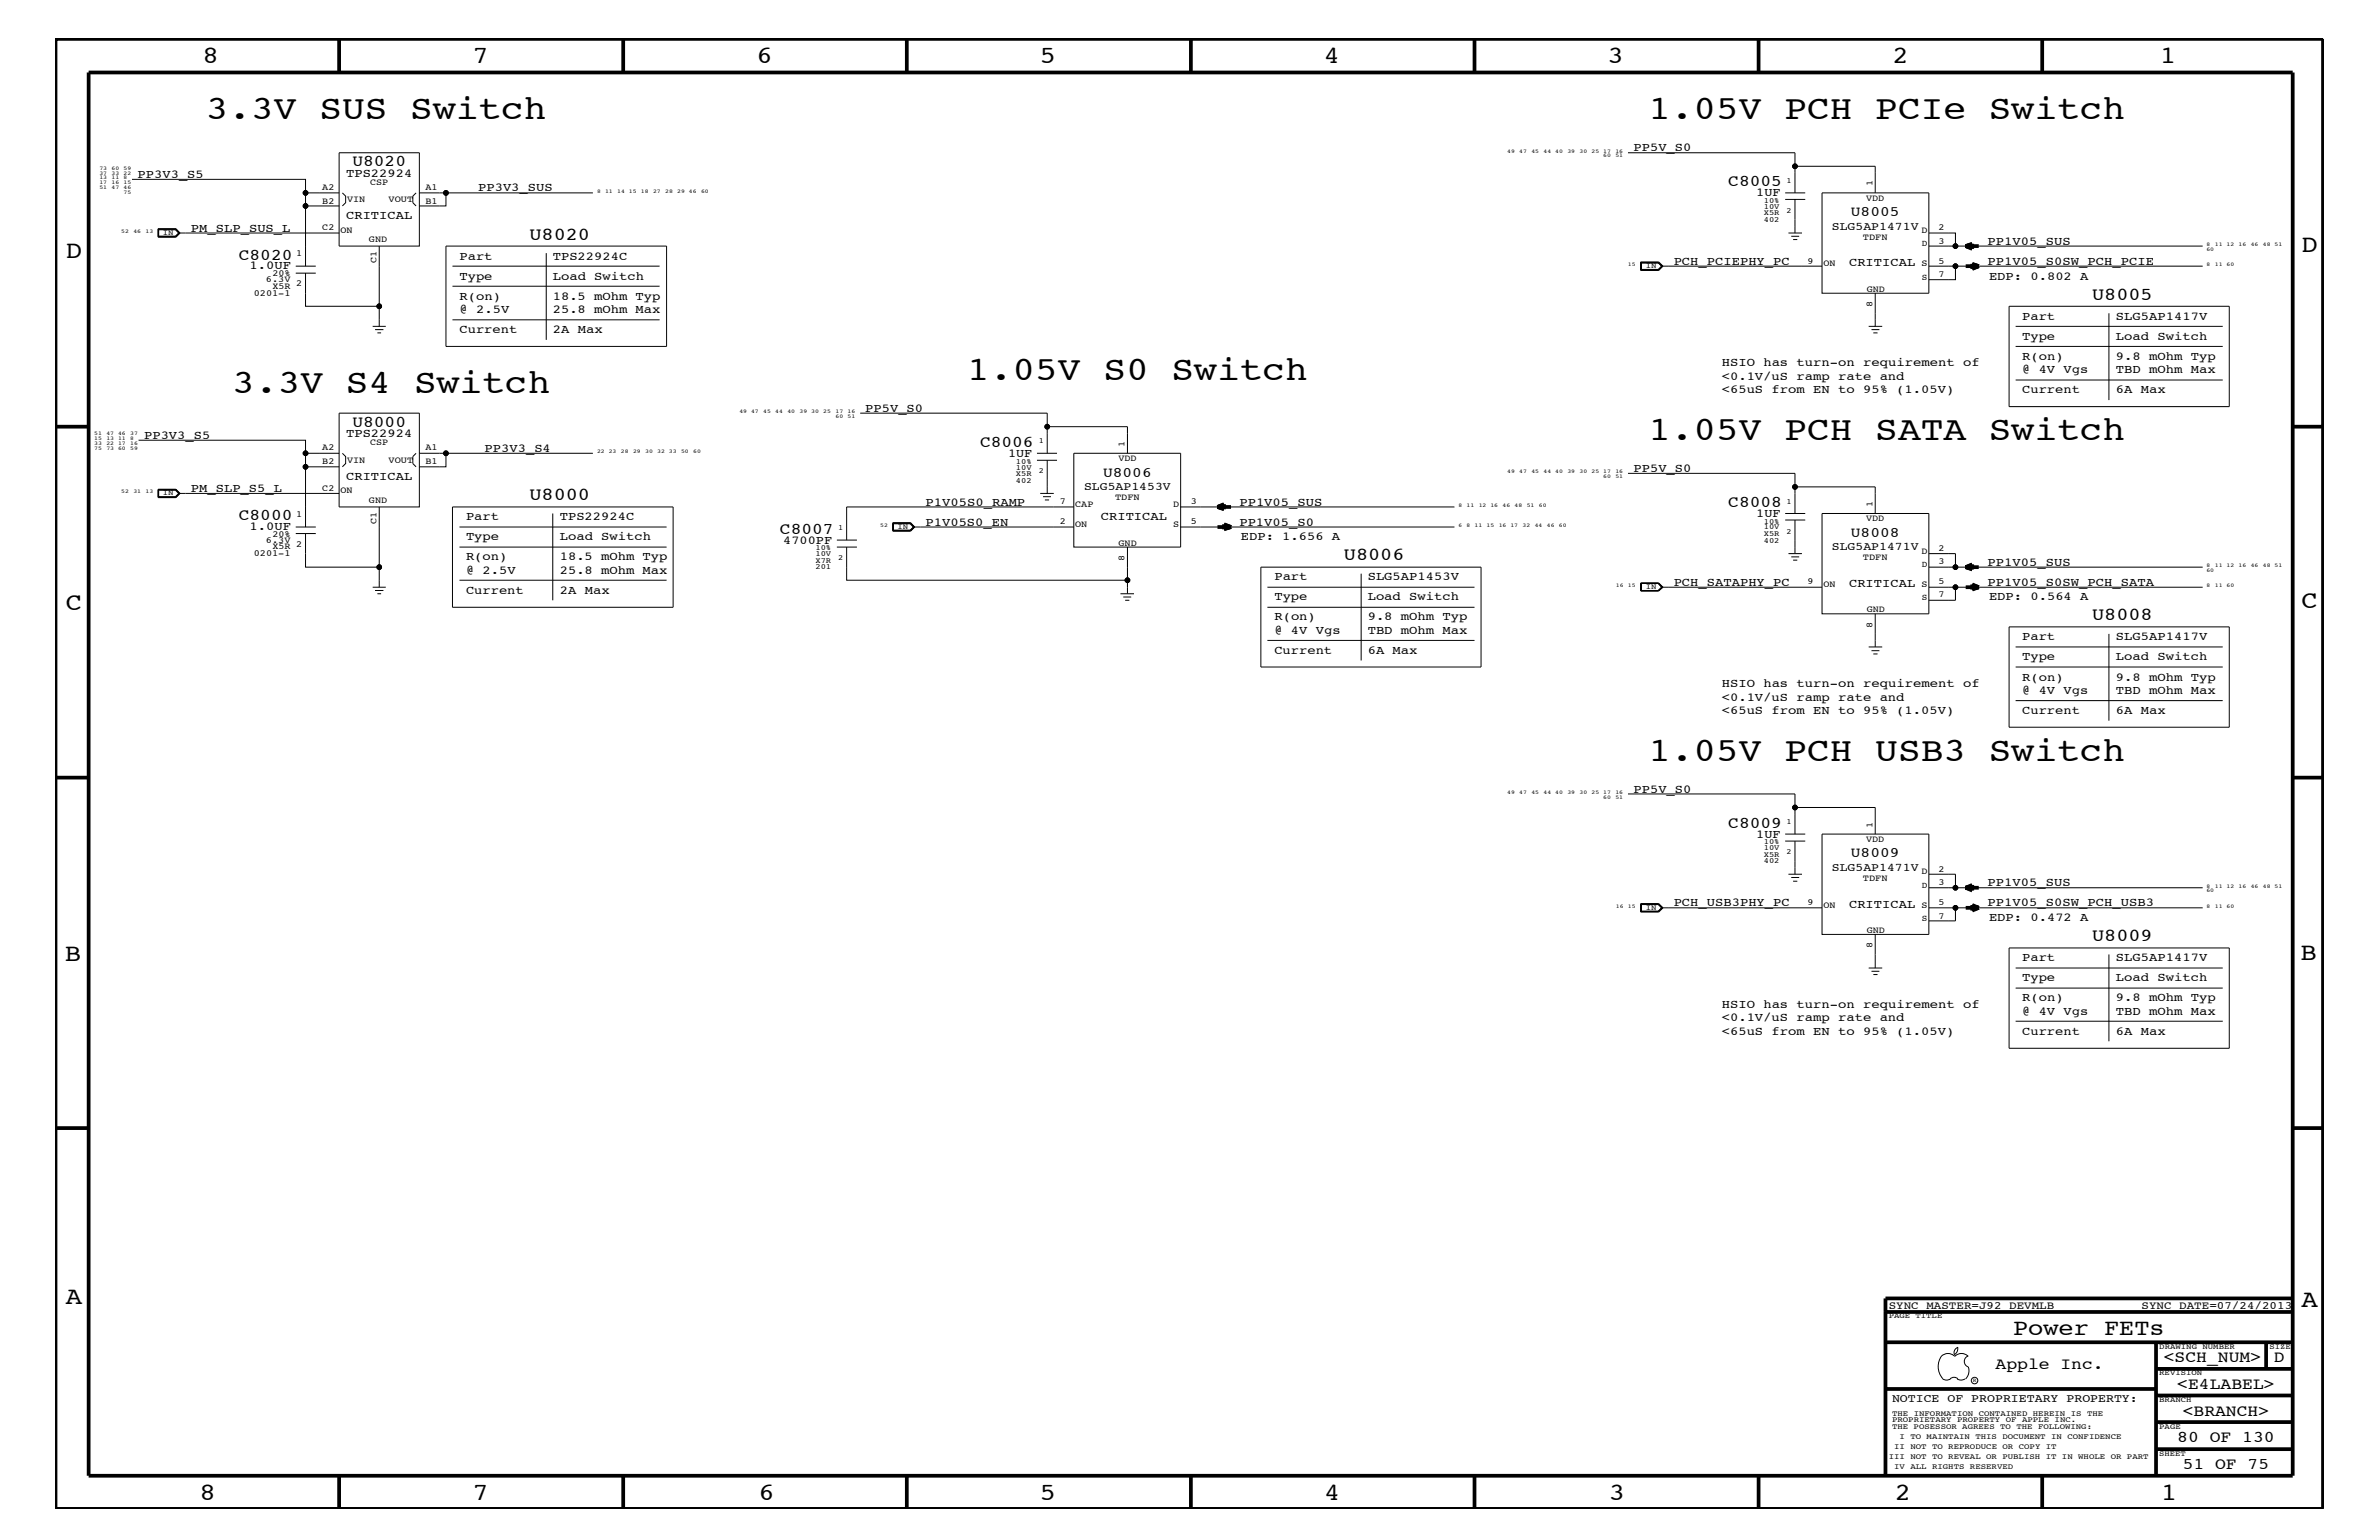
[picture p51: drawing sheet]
<svg xmlns="http://www.w3.org/2000/svg" width="432mm" height="279mm" viewBox="0 0 432 279" stroke-linecap="round" stroke-linejoin="round" font-family="sans-serif">
<defs><g id="words">
<g font-size="6.2">
<text x="37.3" y="21.6">3.3V SUS Switch</text>
<text x="299.1" y="21.6">1.05V PCH PCIe Switch</text>
<text x="42.2" y="71.3">3.3V S4 Switch</text>
<text x="175.5" y="68.9">1.05V S0 Switch</text>
<text x="299.1" y="79.9">1.05V PCH SATA Switch</text>
<text x="299.1" y="138">1.05V PCH USB3 Switch</text>
</g>
<g font-size="4.5">
<text x="36.7" y="11.5">8</text>
<text x="85.8" y="11.5">7</text>
<text x="137.3" y="11.5">6</text>
<text x="188.7" y="11.5">5</text>
<text x="240.3" y="11.5">4</text>
<text x="291.8" y="11.5">3</text>
<text x="343.5" y="11.5">2</text>
<text x="392" y="11.5">1</text>
<text x="11.9" y="46.8">D</text>
<text x="417.7" y="45.7">D</text>
<text x="11.9" y="110.6">C</text>
<text x="417.7" y="110.4">C</text>
<text x="11.8" y="174.3">B</text>
<text x="417.6" y="174.2">B</text>
<text x="11.9" y="236.7">A</text>
<text x="417.7" y="237.1">A</text>
<text x="36.2" y="272.1">8</text>
<text x="85.8" y="272.1">7</text>
<text x="137.7" y="272.1">6</text>
<text x="188.7" y="272.1">5</text>
<text x="240.4" y="272.1">4</text>
<text x="292" y="272.1">3</text>
<text x="343.9" y="272.1">2</text>
<text x="392.2" y="272.1">1</text>
</g>
<text font-size="4.1" x="365.4" y="242.3">Power FETs</text>
<g font-size="3.3">
<text x="96.1" y="43.5">U8020</text>
<text x="379.7" y="54.4">U8005</text>
<text x="96.1" y="90.7">U8000</text>
<text x="243.9" y="101.6">U8006</text>
<text x="379.7" y="112.6">U8008</text>
<text x="379.7" y="170.7">U8009</text>
</g>
<g font-size="3">
<text x="64" y="30.2">U8020</text>
<text x="313.7" y="33.7">C8005</text>
<text x="43.3" y="47.1">C8020</text>
<text x="64" y="77.4">U8000</text>
<text x="177.9" y="81.1">C8006</text>
<text x="43.3" y="94.3">C8000</text>
<text x="313.7" y="92">C8008</text>
<text x="141.6" y="96.8">C8007</text>
<text x="313.7" y="150.1">C8009</text>
<text x="362.2" y="248.4">Apple Inc.</text>
<text x="392.7" y="247.1">&lt;SCH_NUM&gt;</text>
<text x="395.2" y="252">&lt;E4LABEL&gt;</text>
<text x="412.7" y="247.1">D</text>
<text x="396.2" y="256.8">&lt;BRANCH&gt;</text>
<text x="395.2" y="261.6">80 OF 130</text>
<text x="396.2" y="266.6">51 OF 75</text>
</g>
<g font-size="2.6">
<text x="336" y="39.2">U8005</text>
<text x="200.2" y="86.5">U8006</text>
<text x="336" y="97.4">U8008</text>
<text x="336" y="155.6">U8009</text>
</g>
<g font-size="2.2">
<text x="296.5" y="27.5">PP5V_S0</text>
<text x="25" y="32.3">PP3V3_S5</text>
<text x="62.8" y="32">TPS22924</text>
<text x="86.8" y="34.7">PP3V3_SUS</text>
<text x="318.8" y="35.6">1UF</text>
<text x="62.8" y="39.8">CRITICAL</text>
<text x="34.6" y="42">PM_SLP_SUS_L</text>
<text x="83.4" y="47.1">Part</text>
<text x="100.3" y="47.1">TPS22924C</text>
<text x="360.8" y="44.4">PP1V05_SUS</text>
<text x="45.3" y="48.9">1.0UF</text>
<text x="83.4" y="50.7">Type</text>
<text x="100.3" y="50.7">Load Switch</text>
<text x="303.8" y="48">PCH_PCIEPHY_PC</text>
<text x="335.6" y="48.3">CRITICAL</text>
<text x="360.8" y="48">PP1V05_S0SW_PCH_PCIE</text>
<text x="361" y="50.7">EDP: 0.802 A</text>
<text x="83.4" y="54.4">R(on)</text>
<text x="83.4" y="56.8">@ 2.5V</text>
<text x="100.3" y="56.8">25.8 mOhm Max</text>
<text x="100.3" y="54.4">18.5 mOhm Typ</text>
<text x="367" y="58">Part</text>
<text x="384" y="58">SLG5AP1417V</text>
<text x="83.4" y="60.4">Current</text>
<text x="100.3" y="60.4">2A Max</text>
<text x="367" y="65.3">R(on)</text>
<text x="367" y="61.7">Type</text>
<text x="384" y="61.7">Load Switch</text>
<text x="384" y="65.3">9.8 mOhm Typ</text>
<text x="312.5" y="71.3">&lt;65uS from EN to 95% (1.05V)</text>
<text x="312.5" y="68.9">&lt;0.1V/uS ramp rate and</text>
<text x="312.5" y="66.5">HSIO has turn-on requirement of</text>
<text x="367" y="67.7">@ 4V Vgs</text>
<text x="367" y="71.3">Current</text>
<text x="384" y="67.7">TBD mOhm Max</text>
<text x="384" y="71.3">6A Max</text>
<text x="157.1" y="74.7">PP5V_S0</text>
<text x="26.2" y="79.6">PP3V3_S5</text>
<text x="62.8" y="79.4">TPS22924</text>
<text x="88" y="82">PP3V3_S4</text>
<text x="183" y="82.8">1UF</text>
<text x="34.6" y="89.3">PM_SLP_S5_L</text>
<text x="62.8" y="87.1">CRITICAL</text>
<text x="296.5" y="85.6">PP5V_S0</text>
<text x="84.6" y="94.3">Part</text>
<text x="101.6" y="94.3">TPS22924C</text>
<text x="168" y="91.7">P1V05S0_RAMP</text>
<text x="168" y="95.4">P1V05S0_EN</text>
<text x="199.8" y="94.3">CRITICAL</text>
<text x="225" y="95.4">PP1V05_S0</text>
<text x="225" y="91.7">PP1V05_SUS</text>
<text x="318.8" y="93.8">1UF</text>
<text x="45.3" y="96.2">1.0UF</text>
<text x="84.6" y="101.6">R(on)</text>
<text x="84.6" y="98">Type</text>
<text x="101.6" y="98">Load Switch</text>
<text x="101.6" y="101.6">18.5 mOhm Typ</text>
<text x="142.2" y="98.7">4700PF</text>
<text x="225.2" y="98">EDP: 1.656 A</text>
<text x="84.6" y="107.7">Current</text>
<text x="84.6" y="104.1">@ 2.5V</text>
<text x="101.6" y="107.7">2A Max</text>
<text x="101.6" y="104.1">25.8 mOhm Max</text>
<text x="231.3" y="105.3">Part</text>
<text x="248.2" y="105.3">SLG5AP1453V</text>
<text x="303.8" y="106.3">PCH_SATAPHY_PC</text>
<text x="335.6" y="106.5">CRITICAL</text>
<text x="360.8" y="106.3">PP1V05_S0SW_PCH_SATA</text>
<text x="360.8" y="102.6">PP1V05_SUS</text>
<text x="231.3" y="112.6">R(on)</text>
<text x="231.3" y="108.9">Type</text>
<text x="248.2" y="108.9">Load Switch</text>
<text x="248.2" y="112.6">9.8 mOhm Typ</text>
<text x="361" y="108.9">EDP: 0.564 A</text>
<text x="231.3" y="115">@ 4V Vgs</text>
<text x="231.3" y="118.6">Current</text>
<text x="248.2" y="115">TBD mOhm Max</text>
<text x="248.2" y="118.6">6A Max</text>
<text x="367" y="116.2">Part</text>
<text x="367" y="119.8">Type</text>
<text x="384" y="119.8">Load Switch</text>
<text x="384" y="116.2">SLG5AP1417V</text>
<text x="312.5" y="124.7">HSIO has turn-on requirement of</text>
<text x="367" y="123.5">R(on)</text>
<text x="367" y="125.9">@ 4V Vgs</text>
<text x="384" y="123.5">9.8 mOhm Typ</text>
<text x="384" y="125.9">TBD mOhm Max</text>
<text x="312.5" y="129.6">&lt;65uS from EN to 95% (1.05V)</text>
<text x="312.5" y="127.1">&lt;0.1V/uS ramp rate and</text>
<text x="367" y="129.6">Current</text>
<text x="384" y="129.6">6A Max</text>
<text x="296.5" y="143.9">PP5V_S0</text>
<text x="318.8" y="152">1UF</text>
<text x="360.8" y="160.8">PP1V05_SUS</text>
<text x="303.8" y="164.5">PCH_USB3PHY_PC</text>
<text x="335.6" y="164.7">CRITICAL</text>
<text x="360.8" y="164.5">PP1V05_S0SW_PCH_USB3</text>
<text x="361" y="167.1">EDP: 0.472 A</text>
<text x="367" y="178">Type</text>
<text x="367" y="174.4">Part</text>
<text x="384" y="174.4">SLG5AP1417V</text>
<text x="384" y="178">Load Switch</text>
<text x="312.5" y="185.3">&lt;0.1V/uS ramp rate and</text>
<text x="312.5" y="182.9">HSIO has turn-on requirement of</text>
<text x="367" y="184.1">@ 4V Vgs</text>
<text x="367" y="181.6">R(on)</text>
<text x="384" y="184.1">TBD mOhm Max</text>
<text x="384" y="181.6">9.8 mOhm Typ</text>
<text x="312.5" y="187.7">&lt;65uS from EN to 95% (1.05V)</text>
<text x="367" y="187.7">Current</text>
<text x="384" y="187.7">6A Max</text>
</g>
<g font-size="2.1">
<text x="332.5" y="41.7">SLG5AP1471V</text>
<text x="196.8" y="88.9">SLG5AP1453V</text>
<text x="332.5" y="99.9">SLG5AP1471V</text>
<text x="332.5" y="158">SLG5AP1471V</text>
<text x="343.4" y="254.4">NOTICE OF PROPRIETARY PROPERTY:</text>
</g>
<g font-size="2">
<text x="342.8" y="237.4">SYNC_MASTER=J92_DEVMLB</text>
<text x="388.7" y="237.4">SYNC_DATE=07/24/2013</text>
</g>
<g font-size="1.7">
<text x="58.5" y="34.5">A2</text>
<text x="67.2" y="33.6">CSP</text>
<text x="77.2" y="34.5">A1</text>
<text x="339.9" y="33.7" transform="rotate(-90 339.9 33.7)">1</text>
<text x="58.5" y="41.8">C2</text>
<text x="58.5" y="36.9">B2</text>
<text x="63" y="36.7">VIN</text>
<text x="70.5" y="36.7">VOUT</text>
<text x="77.2" y="36.9">B1</text>
<text x="338.7" y="36.4">VDD</text>
<text x="351.9" y="41.8">2</text>
<text x="53.8" y="46.5">1</text>
<text x="61.8" y="42.3">ON</text>
<text x="67" y="44">GND</text>
<text x="68.3" y="47.7" transform="rotate(-90 68.3 47.7)">C1</text>
<text x="328.1" y="47.9">9</text>
<text x="338.1" y="43.5">TDFN</text>
<text x="348.7" y="42.3">D</text>
<text x="351.9" y="47.9">5</text>
<text x="351.9" y="44.2">3</text>
<text x="46.1" y="53.6">0201-1</text>
<text x="48.3" y="51.3">6.3V</text>
<text x="49.4" y="50.2">20%</text>
<text x="49.4" y="52.4">X5R</text>
<text x="53.8" y="51.9">2</text>
<text x="331" y="48.3">ON</text>
<text x="338.8" y="52.9">GND</text>
<text x="348.7" y="48.3">S</text>
<text x="351.9" y="50.2">7</text>
<text x="339.9" y="55.7" transform="rotate(-90 339.9 55.7)">8</text>
<text x="58.5" y="81.7">A2</text>
<text x="63" y="83.9">VIN</text>
<text x="67.2" y="80.8">CSP</text>
<text x="70.5" y="83.9">VOUT</text>
<text x="77.2" y="81.7">A1</text>
<text x="203" y="83.7">VDD</text>
<text x="204.1" y="81.1" transform="rotate(-90 204.1 81.1)">1</text>
<text x="58.5" y="89">C2</text>
<text x="58.5" y="84.2">B2</text>
<text x="61.8" y="89.5">ON</text>
<text x="77.2" y="84.2">B1</text>
<text x="53.8" y="93.8">1</text>
<text x="67" y="91.2">GND</text>
<text x="68.3" y="95" transform="rotate(-90 68.3 95)">C1</text>
<text x="192.4" y="91.5">7</text>
<text x="192.4" y="95.1">2</text>
<text x="195.2" y="95.6">ON</text>
<text x="195.2" y="92">CAP</text>
<text x="202.4" y="90.7">TDFN</text>
<text x="212.9" y="92">D</text>
<text x="212.9" y="95.6">S</text>
<text x="216.2" y="91.5">3</text>
<text x="216.2" y="95.1">5</text>
<text x="338.7" y="94.6">VDD</text>
<text x="339.9" y="92" transform="rotate(-90 339.9 92)">1</text>
<text x="46.1" y="101">0201-1</text>
<text x="48.3" y="98.5">6.3V</text>
<text x="49.4" y="99.7">X5R 2</text>
<text x="49.4" y="97.4">20%</text>
<text x="203" y="99">GND</text>
<text x="204.1" y="101.8" transform="rotate(-90 204.1 101.8)">8</text>
<text x="338.1" y="101.6">TDFN</text>
<text x="348.7" y="100.4">D</text>
<text x="351.9" y="99.9">2</text>
<text x="328.1" y="106">9</text>
<text x="331" y="106.5">ON</text>
<text x="348.7" y="106.5">S</text>
<text x="351.9" y="106">5</text>
<text x="351.9" y="102.4">3</text>
<text x="338.8" y="111.1">GND</text>
<text x="339.9" y="113.9" transform="rotate(-90 339.9 113.9)">8</text>
<text x="351.9" y="108.4">7</text>
<text x="338.7" y="152.9">VDD</text>
<text x="339.9" y="150.1" transform="rotate(-90 339.9 150.1)">1</text>
<text x="338.1" y="159.9">TDFN</text>
<text x="348.7" y="158.6">D</text>
<text x="351.9" y="158.2">2</text>
<text x="351.9" y="160.6">3</text>
<text x="328.1" y="164.2">9</text>
<text x="331" y="164.7">ON</text>
<text x="348.7" y="164.7">S</text>
<text x="351.9" y="164.2">5</text>
<text x="351.9" y="166.7">7</text>
<text x="338.8" y="169.3">GND</text>
<text x="339.9" y="172.1" transform="rotate(-90 339.9 172.1)">8</text>
</g>
<g font-size="1.6">
<text x="348.8" y="44.6">D</text>
<text x="348.8" y="50.7">S</text>
<text x="348.8" y="102.9">D</text>
<text x="348.8" y="108.9">S</text>
<text x="348.8" y="161.1">D</text>
<text x="348.8" y="167.1">S</text>
</g>
<g font-size="1.4">
<text x="324.3" y="33.1">1</text>
<text x="320.1" y="37.9">10V</text>
<text x="320.1" y="40.3">402</text>
<text x="320.1" y="39.1">X5R</text>
<text x="320.1" y="36.8">10%</text>
<text x="324.3" y="38.6">2</text>
<text x="29.5" y="42.6">IN</text>
<text x="298.7" y="48.7">IN</text>
<text x="188.6" y="80.5">1</text>
<text x="29.5" y="89.9">IN</text>
<text x="184.4" y="84.1">10%</text>
<text x="184.4" y="86.4">X5R</text>
<text x="184.4" y="87.6">402</text>
<text x="184.4" y="85.2">10V</text>
<text x="188.6" y="85.9">2</text>
<text x="162.9" y="96">IN</text>
<text x="320.1" y="95">10%</text>
<text x="324.3" y="91.4">1</text>
<text x="148" y="99.8">10%</text>
<text x="148" y="101">10V</text>
<text x="152.1" y="96.2">1</text>
<text x="152.1" y="101.6">2</text>
<text x="320.1" y="97.3">X5R</text>
<text x="320.1" y="98.5">402</text>
<text x="320.1" y="96">10V</text>
<text x="324.3" y="96.8">2</text>
<text x="148" y="103.3">201</text>
<text x="148" y="102.1">X7R</text>
<text x="298.7" y="106.9">IN</text>
<text x="324.3" y="149.5">1</text>
<text x="320.1" y="154.3">10V</text>
<text x="320.1" y="155.5">X5R</text>
<text x="320.1" y="153.2">10%</text>
<text x="324.3" y="155">2</text>
<text x="320.1" y="156.7">402</text>
<text x="298.7" y="165">IN</text>
<text x="342.8" y="239.2">PAGE TITLE</text>
<text x="391.9" y="244.7">DRAWING NUMBER</text>
<text x="411.9" y="244.7">SIZE</text>
<text x="391.9" y="249.5">REVISION</text>
<text x="343.4" y="256.8">THE INFORMATION CONTAINED HEREIN IS THE</text>
<text x="391.9" y="254.4">BRANCH</text>
<text x="343.4" y="258">PROPRIETARY PROPERTY OF APPLE INC.</text>
<text x="343.4" y="259.3">THE POSESSOR AGREES TO THE FOLLOWING:</text>
<text x="343.8" y="262.9">II NOT TO REPRODUCE OR COPY IT</text>
<text x="344.8" y="261.1">I TO MAINTAIN THIS DOCUMENT IN CONFIDENCE</text>
<text x="391.9" y="259.3">PAGE</text>
<text x="342.8" y="264.7">III NOT TO REVEAL OR PUBLISH IT IN WHOLE OR PART</text>
<text x="343.8" y="266.6">IV ALL RIGHTS RESERVED</text>
<text x="391.9" y="264.1">SHEET</text>
</g>
<g font-size="1">
<text x="273.6" y="27.7">49</text>
<text x="275.8" y="27.7">47</text>
<text x="278" y="27.7">45</text>
<text x="280.2" y="27.7">44 40</text>
<text x="284.5" y="27.7">39</text>
<text x="286.7" y="27.7">30</text>
<text x="288.9" y="27.7">25 17</text>
<text x="291" y="28.6">60</text>
<text x="293.2" y="27.7">16</text>
<text x="293.2" y="28.6">51</text>
<text x="18" y="32.5">13</text>
<text x="18" y="33.4">17</text>
<text x="18" y="31.7">37</text>
<text x="18" y="34.3">51</text>
<text x="18" y="30.8">73</text>
<text x="20.2" y="32.5">11</text>
<text x="20.2" y="33.4">16</text>
<text x="20.2" y="31.7">33</text>
<text x="20.2" y="34.3">47</text>
<text x="20.2" y="30.8">60</text>
<text x="22.4" y="32.5">8</text>
<text x="22.4" y="33.4">15</text>
<text x="22.4" y="31.7">22</text>
<text x="22.4" y="34.3">46</text>
<text x="22.4" y="30.8">59</text>
<text x="22.4" y="35.2">75</text>
<text x="108.4" y="35">8</text>
<text x="109.8" y="35">11</text>
<text x="112" y="35">14 15</text>
<text x="116.3" y="35">18</text>
<text x="118.5" y="35">27</text>
<text x="120.7" y="35">28</text>
<text x="122.9" y="35">29 46</text>
<text x="127.3" y="35">60</text>
<text x="22" y="42.3">52</text>
<text x="24.2" y="42.3">46</text>
<text x="26.4" y="42.3">13</text>
<text x="400.5" y="45.6">60</text>
<text x="400.5" y="44.6">8</text>
<text x="402" y="44.6">11 12</text>
<text x="406.3" y="44.6">16</text>
<text x="408.5" y="44.6">46</text>
<text x="410.7" y="44.6">48 51</text>
<text x="295.5" y="48.3">15</text>
<text x="400.5" y="48.3">8</text>
<text x="402" y="48.3">11 60</text>
<text x="134.2" y="75">49 47</text>
<text x="138.5" y="75">45</text>
<text x="140.7" y="75">44</text>
<text x="142.9" y="75">40</text>
<text x="145.1" y="75">39 30</text>
<text x="149.4" y="75">25</text>
<text x="151.6" y="75">17</text>
<text x="151.6" y="75.9">60</text>
<text x="153.8" y="75">16</text>
<text x="153.8" y="75.9">51</text>
<text x="17.1" y="79.9">15</text>
<text x="17.1" y="80.7">33</text>
<text x="17.1" y="78.9">51</text>
<text x="17.1" y="81.6">75</text>
<text x="19.3" y="79.9">13 11</text>
<text x="19.3" y="80.7">22 17</text>
<text x="19.3" y="78.9">47 46</text>
<text x="19.3" y="81.6">73 60</text>
<text x="23.6" y="79.9">8</text>
<text x="23.6" y="80.7">16</text>
<text x="23.6" y="78.9">37</text>
<text x="23.6" y="81.6">59</text>
<text x="108.4" y="82.2">22 23</text>
<text x="112.7" y="82.2">28</text>
<text x="114.9" y="82.2">29</text>
<text x="117.1" y="82.2">30</text>
<text x="119.3" y="82.2">32 33</text>
<text x="123.6" y="82.2">50</text>
<text x="125.8" y="82.2">60</text>
<text x="22" y="89.5">52</text>
<text x="24.2" y="89.5">31</text>
<text x="26.4" y="89.5">13</text>
<text x="273.6" y="85.9">49</text>
<text x="275.8" y="85.9">47</text>
<text x="278" y="85.9">45</text>
<text x="280.2" y="85.9">44 40</text>
<text x="284.5" y="85.9">39</text>
<text x="286.7" y="85.9">30</text>
<text x="288.9" y="85.9">25 17</text>
<text x="291" y="86.7">60</text>
<text x="293.2" y="85.9">16</text>
<text x="293.2" y="86.7">51</text>
<text x="159.8" y="95.6">52</text>
<text x="264.8" y="95.6">6</text>
<text x="264.8" y="92">8</text>
<text x="266.2" y="92">11</text>
<text x="266.2" y="95.6">8</text>
<text x="267.6" y="95.6">11</text>
<text x="268.4" y="92">12 16</text>
<text x="269.8" y="95.6">15</text>
<text x="272" y="95.6">16 17</text>
<text x="272.7" y="92">46</text>
<text x="274.9" y="92">48</text>
<text x="276.4" y="95.6">32</text>
<text x="277.1" y="92">51</text>
<text x="278.6" y="95.6">44</text>
<text x="279.3" y="92">60</text>
<text x="280.8" y="95.6">46</text>
<text x="283" y="95.6">60</text>
<text x="293.3" y="106.5">16</text>
<text x="295.5" y="106.5">15</text>
<text x="400.5" y="103.7">60</text>
<text x="400.5" y="106.5">8</text>
<text x="400.5" y="102.9">8</text>
<text x="402" y="106.5">11 60</text>
<text x="402" y="102.9">11 12</text>
<text x="406.3" y="102.9">16</text>
<text x="408.5" y="102.9">46</text>
<text x="410.7" y="102.9">48 51</text>
<text x="273.6" y="144">49</text>
<text x="275.8" y="144">47</text>
<text x="278" y="144">45</text>
<text x="280.2" y="144">44 40</text>
<text x="284.5" y="144">39</text>
<text x="286.7" y="144">30</text>
<text x="288.9" y="144">25 17</text>
<text x="291" y="145">60</text>
<text x="293.2" y="144">16</text>
<text x="293.2" y="145">51</text>
<text x="400.5" y="161.9">60</text>
<text x="400.5" y="161.1">8</text>
<text x="402" y="161.1">11 12</text>
<text x="406.3" y="161.1">16</text>
<text x="408.5" y="161.1">46</text>
<text x="410.7" y="161.1">48 51</text>
<text x="293.3" y="164.7">16</text>
<text x="295.5" y="164.7">15</text>
<text x="400.5" y="164.7">8</text>
<text x="402" y="164.7">11 60</text>
<text x="358.1" y="250.7">R</text>
</g>
</g></defs>
<g fill="none" stroke="#000" stroke-width=".18">
<path d="M24 32.5h31.5v2.5h6.1M55.5 35v2.4h6.1M55.5 37.4v10.9M61.6 27.7h14.5v16.9h-14.5zM62.1 35l.6 .6v1.2l-.6 .6M75.5 35l-.6 .6v1.2l.6 .6M76.1 35h31.5M80.9 35v2.4h-4.8M295.5 27.7h30.3v2.5M324 36.2h3.7M324 35h3.7M325.8 35v-4.8h14.6v4.8"/>
<path d="M325.8 36.2v6.1M330.7 35h19.4v18.2h-19.4zM28.7 41.5h3.2l.8 .8-.8 .7h-3.2zM28.8 41.6h3.1l.6 .7-.6 .6h-3.1zM28.8 41.7h3l.6 .6M31.9 41.5l.7 .8-.7 .7h-3.2M32.4 42.3l-.6 .6M32.4 42.3h29.2M53.7 49.6h3.6M53.7 48.3h3.6M55.5 49.6v6h13.3M67.6 59.2h2.4"/>
<path d="M68.1 59.8h1.5M68.8 44.6v14.6M80.9 44.6h40.1v18.3h-40.1zM82.1 48.3h37.6M82.1 58h37.6M82.1 51.9h37.6M99.1 45.9v15.8M297.8 47.5h3.3l.7 .8-.7 .8h-3.3zM297.9 47.7h3.1M297.9 47.7v1.2h3.1l.6-.6M301 47.7l.6 .6M301 49.1l.8-.8-.8-.7h-3.1v1.5"/>
<path d="M301 47.7l.7 .6-.7 .7h-3.1M301.6 48.3h29.1M324.6 42.3h2.5M325.1 42.9h1.5M325.5 43.5h.7M339.2 59.2h2.4M339.7 59.8h1.4M340.4 53.2v6M350.1 42.3h4.8v2.3M350.1 48.3h4.8M350.1 44.6h49.7M364.7 55.6h39.9v18.2h-39.9z"/>
<path d="M365.8 59.2h37.6M382.8 56.8v15.8M399.8 48.3h-44.9v2.4h-4.8M25.1 79.9h30.4v2.3h6.1M61.6 75h14.5v17h-14.5zM68.5 60.4h.7M156.1 75h34v2.4M340 60.4h.8M365.8 62.9h37.6M365.8 68.9h37.6M28.7 90.2h3.2M28.7 88.8h3.2l.8 .7-.8 .8h-3.2z"/>
<path d="M28.7 88.8h3.2M28.8 88.8v1.4M28.8 88.9h3l.6 .6M31.9 88.8l.6 .7-.6 .7M31.9 88.8l.7 .7-.7 .7M32.4 89.5l-.6 .6h-3M32.4 89.5h29.2M53.7 96.8h3.6M53.7 95.6h3.6M55.5 96.8v6.1h13.3M55.5 82.2v13.4M55.5 84.7h6.1"/>
<path d="M62.1 82.2l.6 .6v1.3l-.6 .6M68.8 92v14.5M75.5 82.2l-.6 .6v1.3l.6 .6M76.1 82.2h31.5M80.9 82.2v2.5h-4.8M82.1 92h40.1v18.2h-40.1zM83.4 95.6h37.6M83.4 99.3h37.6M100.3 93.2v15.7M151.9 98h3.6M151.9 99.3h3.6M153.7 99.3v6h50.9v-6"/>
<path d="M162.1 94.9h3.2l.7 .7-.7 .8h-3.2zM162.1 94.9h3.2l.6 .7-.6 .6h-3.2zM162.1 95h3.1l.6 .6M165.3 94.9l.6 .7-.6 .7h-3.2M165.8 95.6l-.6 .6M165.8 95.6h29.1M188.2 83.5h3.7M188.2 82.2h3.7M188.8 89.5h2.5M189.3 90.1h1.5M189.7 90.7h.7M190.1 82.2v-4.8h14.5v4.8"/>
<path d="M190.1 83.5v6M194.9 82.2h19.4v17.1h-19.4zM194.9 92h-41.2v6M214.3 95.6h49.7M214.3 92h49.7M295.5 85.9h30.3v7.3M324 94.3h3.7M324 93.2h3.7M325.8 88.3h14.6v4.9M325.8 94.3v6.1M330.7 93.2h19.4v18.2h-19.4zM67.6 106.5h2.4"/>
<path d="M68.1 107.1h1.5M68.5 107.7h.7M83.4 105.3h37.6M203.4 107.7h2.4M203.9 108.3h1.4M204.2 108.9h.8M204.6 105.3v2.4M228.9 102.9h39.9v18.1h-39.9zM230 106.5h37.6M230 110.2h37.6M230 116.2h37.6M247.1 104.1v15.7"/>
<path d="M297.8 105.8h3.3l.7 .7-.7 .7h-3.3zM297.9 105.8v1.4M297.9 107.1h3.1M297.9 105.9h3.1M297.9 105.9v1.2M301 105.8l.8 .7-.8 .7M301 105.9l.6 .6M301 105.9l.7 .6-.7 .6M301.6 106.5h29.1M301.6 106.5l-.6 .6M324.6 100.4h2.5M325.1 101h1.5"/>
<path d="M325.5 101.6h.7M339.2 117.4h2.4M339.7 118.1h1.4M340 118.6h.8M340.4 111.4v6M350.1 106.5h49.7M350.1 100.4h4.8v2.5M350.1 102.9h49.7M354.9 106.5v2.4h-4.8M364.7 113.7h39.9v18.2h-39.9zM365.8 117.4h37.6M382.8 115v15.8"/>
<path d="M365.8 121h37.6M365.8 127.1h37.6M295.5 144h30.3v7.3M324 152.6h3.7M324 151.3h3.7M324.6 158.6h2.5M325.1 159.2h1.5M325.5 159.9h.7M325.8 146.5h14.6v4.8M325.8 152.6v6M330.7 151.3h19.4v18.2h-19.4zM350.1 158.6h4.8v2.5"/>
<path d="M297.8 163.9h3.3l.7 .8-.7 .8h-3.3zM297.9 164.1h3.1l.6 .6-.6 .6h-3.1zM301 164l.8 .7-.8 .7M301 164h-3.1v1.4h3.1M301 164l.7 .7-.7 .7M301.6 164.7h29.1M339.2 175.6h2.4M339.7 176.2h1.4M340 176.8h.8M340.4 169.5v6.1M350.1 164.7h49.7M350.1 161.1h49.7"/>
<path d="M354.9 164.7v2.4h-4.8M364.7 172h39.9v18.2h-39.9zM365.8 175.6h37.6M365.8 179.3h37.6M382.8 173.2v15.7M365.8 185.3h37.6M352.3 246.1a1.72 1.72 0 0 1 2.5 0 1.69 1.69 0 0 1 2.4 0M352.4 246a3.2 3.2 0 0 0 .4 4.3l.8 .1 .4-.2M354 250.2l.7-.3 .7 .3M355.2 250.2l.7 .2 .7-.2M355.3 244.4v.3a1.18 1.18 0 0 1-.6 1.1M355.4 244.4a.99 .99 0 0 0-.6 1.4"/>
<path d="M357.2 246a1.04 1.04 0 0 0-.7 1 1.04 1.04 0 0 0 .7 1M357.3 248l.1 .7a2.11 2.11 0 0 1-.6 1.5"/>
<circle cx="55.5" cy="35" r=".42"/>
<circle cx="55.5" cy="37.4" r=".42"/>
<circle cx="80.9" cy="35" r=".42"/>
<circle cx="325.8" cy="30.2" r=".42"/>
<circle cx="68.8" cy="55.6" r=".42"/>
<circle cx="354.9" cy="48.3" r=".42"/>
<circle cx="354.9" cy="44.6" r=".42"/>
<circle cx="190.1" cy="77.4" r=".42"/>
<circle cx="55.5" cy="84.7" r=".42"/>
<circle cx="55.5" cy="82.2" r=".42"/>
<circle cx="80.9" cy="82.2" r=".42"/>
<circle cx="325.8" cy="88.3" r=".42"/>
<circle cx="68.8" cy="102.9" r=".42"/>
<circle cx="204.6" cy="105.3" r=".42"/>
<circle cx="354.9" cy="102.9" r=".42"/>
<circle cx="354.9" cy="106.5" r=".42"/>
<circle cx="325.8" cy="146.5" r=".42"/>
<circle cx="354.9" cy="164.7" r=".42"/>
<circle cx="354.9" cy="161.1" r=".42"/>
<circle cx="358.4" cy="250.5" r=".59"/>
</g>
<g fill="none" stroke="#000" stroke-width=".68" stroke-linecap="butt">
<path d="M10.1 7.1h411.5v266.7h-411.5zM16.1 13.2h400v254.5h-400zM61.6 7.1v6.1M113.1 7.1v6.1M164.6 7.1v6.1M216.2 7.1v6.1M267.6 7.1v6.1M319.2 7.1v6.1M370.7 7.1v6.1M356.8 44.6l1.2-.4v1zM356.8 44.6h2.4M356.8 44.6l1.2 .2"/>
<path d="M356.8 44.6l1.2 .5M356.8 44.6l1.2 .3M356.8 48.3h2.4M358 47.9l1.2 .4M358 48.2l1.2 .1M358 48l1.2 .3M358 47.9l1.2 .4-1.2 .5zM358 44.3l-1.2 .3M358 44.6h-1.2M358 44.4l-1.2 .2M359.2 48.3l-1.2 .2M359.2 48.3l-1.2 .4"/>
<path d="M10.1 77.4h6M416.1 77.4h5.5M221 92h2.4M221 92l1.2-.5v.9zM221 92l1.2 .1M221 92l1.2 .3M221 92l1.2 .2M221 95.6h2.4M222.2 95.1l1.2 .5-1.2 .4zM222.2 91.6l-1.2 .4M222.2 91.8l-1.2 .2M222.2 91.7l-1.2 .3"/>
<path d="M222.2 95.2l1.2 .4M222.2 95.4l1.2 .2M223.4 95.6l-1.2 .1M223.4 95.6l-1.2 .4M223.4 95.6l-1.2 .3M356.8 102.9l1.2-.5v.9zM356.8 102.9h2.4M356.8 102.9l1.2 .1M356.8 102.9l1.2 .3M356.8 102.9l1.2 .2M356.8 106.5h2.4M358 106.1l1.2 .4"/>
<path d="M358 106.4l1.2 .1M358 106.3l1.2 .2M358 106l1.2 .5-1.2 .5zM358 102.5l-1.2 .4M358 102.7l-1.2 .2M358 102.6l-1.2 .3M359.2 106.5l-1.2 .1M359.2 106.5l-1.2 .4M359.2 106.5l-1.2 .2M10.1 141.1h6M416.1 141.1h5.5M356.8 161.1l1.2-.5v1z"/>
<path d="M356.8 161.1h2.4M356.8 161.1h1.2M356.8 161.1l1.2 .3M356.8 161.1l1.2 .2M356.8 164.7h2.4M358 164.4l1.2 .3M358 164.5l1.2 .2M358 164.2l1.2 .5-1.2 .5zM358 160.7l-1.2 .4M358 160.9l-1.2 .2M358 160.8l-1.2 .3M359.2 164.7l-1.2 .1"/>
<path d="M359.2 164.7l-1.2 .3M10.1 204.7h6M416.1 204.7h5.5M342.2 238h73.9M416.1 235.6h-73.9v32.1M342.2 243.5h73.9M342.2 252h49.1M391.3 258h24.8M391.3 253.2h24.8M391.3 248.4h24.8M391.3 243.5v24.2M411.3 243.5v4.9"/>
<path d="M61.6 267.7v6.1M113.1 267.7v6.1M164.6 267.7v6.1M216.2 268v5.8M267.6 267.7v6.1M319.2 267.7v6.1M370.7 267.7v6.1M391.3 262.9h24.8"/>
</g>
<g fill="#000">
<circle cx="55.5" cy="35" r=".42"/>
<circle cx="55.5" cy="37.4" r=".42"/>
<circle cx="80.9" cy="35" r=".42"/>
<circle cx="325.8" cy="30.2" r=".42"/>
<circle cx="68.8" cy="55.6" r=".42"/>
<circle cx="354.9" cy="48.3" r=".42"/>
<circle cx="354.9" cy="44.6" r=".42"/>
<circle cx="190.1" cy="77.4" r=".42"/>
<circle cx="55.5" cy="84.7" r=".42"/>
<circle cx="55.5" cy="82.2" r=".42"/>
<circle cx="80.9" cy="82.2" r=".42"/>
<circle cx="325.8" cy="88.3" r=".42"/>
<circle cx="68.8" cy="102.9" r=".42"/>
<circle cx="204.6" cy="105.3" r=".42"/>
<circle cx="354.9" cy="106.5" r=".42"/>
<circle cx="354.9" cy="102.9" r=".42"/>
<circle cx="325.8" cy="146.5" r=".42"/>
<circle cx="354.9" cy="164.7" r=".42"/>
<circle cx="354.9" cy="161.1" r=".42"/>
</g>
<use href="#words"/>
</svg>
